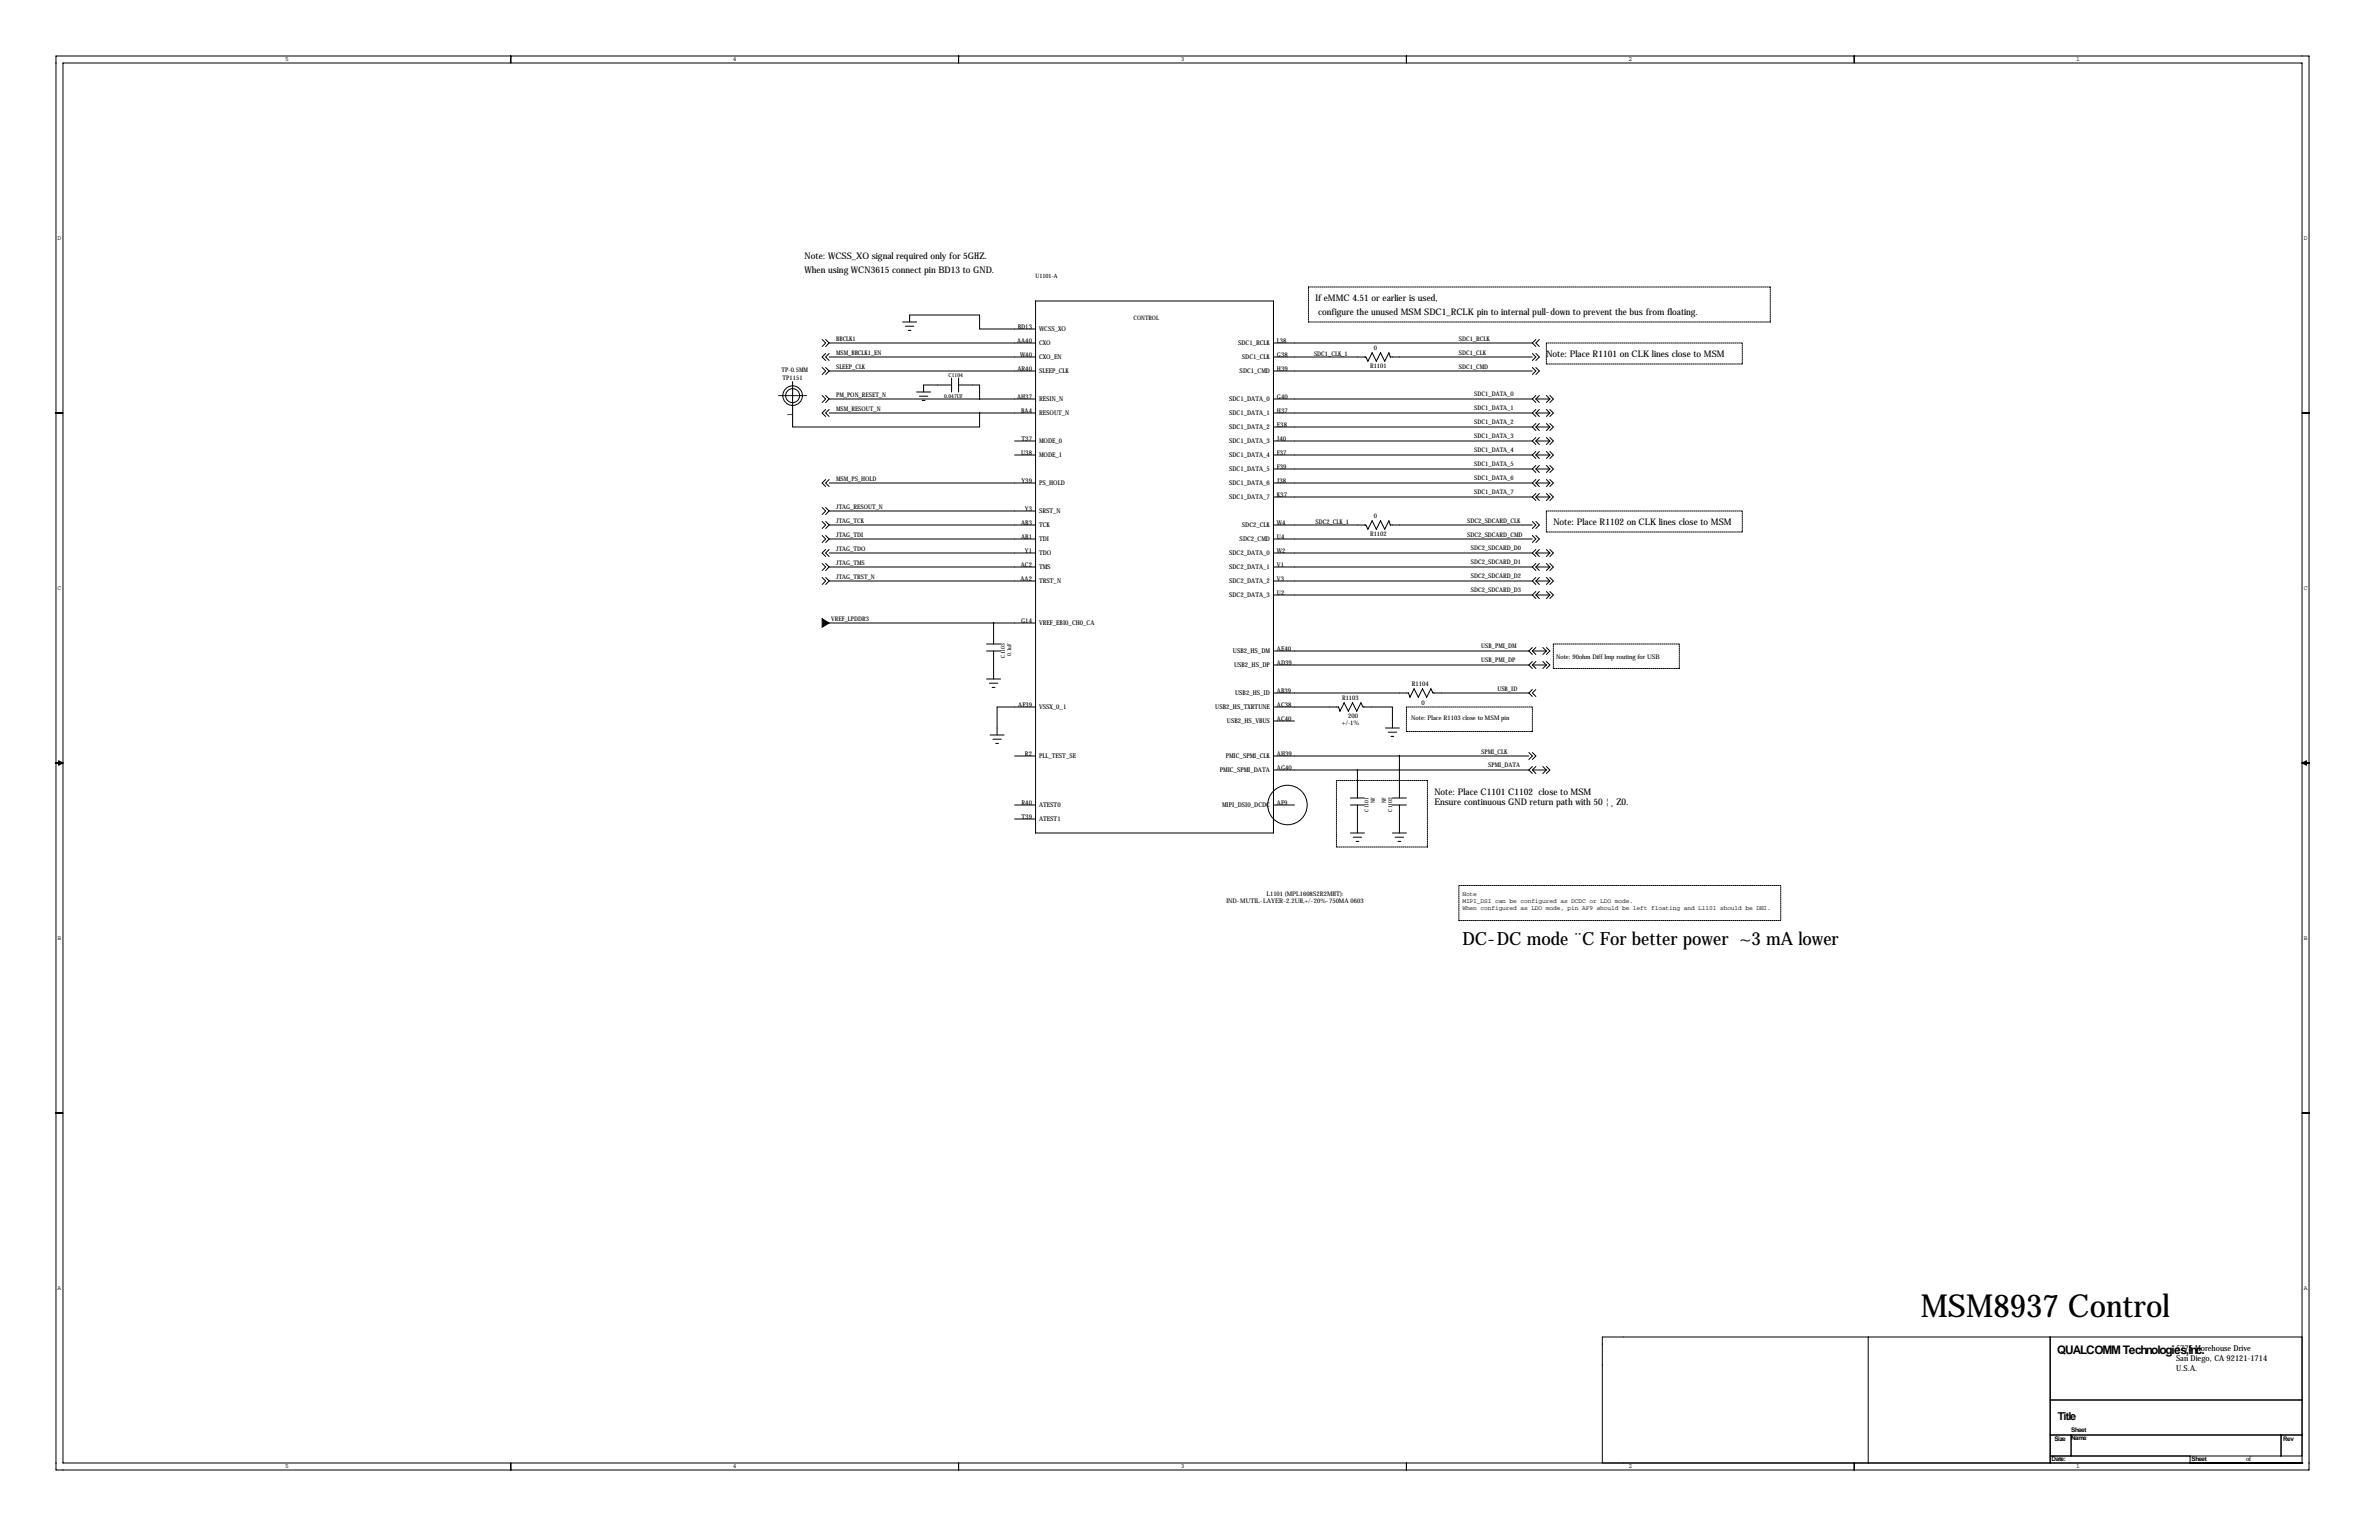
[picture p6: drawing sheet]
<svg xmlns="http://www.w3.org/2000/svg" width="864mm" height="559mm" viewBox="0 0 864 559" stroke-linecap="round" stroke-linejoin="round" font-family="sans-serif">
<defs><g id="words">
<text font-size="11.5" x="697.2" y="478">MSM8937 Control</text>
<text font-size="6.6" x="530.9" y="342.9">DC-DC mode ¨C For better power ~3 mA lower</text>
<text font-size="4.3" x="746.8" y="491.2">QUALCOMM Technologies,Inc.</text>
<text font-size="4" x="747" y="515.1">Title</text>
<g font-size="3.3">
<text x="292.1" y="94">Note: WCSS_XO signal required only for 5GHZ.</text>
<text x="292.1" y="99.1">When using WCN3615 connect pin BD13 to GND.</text>
<text x="477.5" y="109.2">If eMMC 4.51 or earlier is used,</text>
<text x="478.5" y="114.3">configure the unused MSM SDC1_RCLK pin to internal pull-down to prevent the bus from floating.</text>
<text x="561.3" y="129.5">Note: Place R1101 on CLK lines close to MSM</text>
<text x="563.9" y="190.5">Note: Place R1102 on CLK lines close to MSM</text>
<text x="520.7" y="288.5">Note: Place C1101 C1102 close to MSM</text>
<text x="520.7" y="292.1">Ensure continuous GND return path with 50 ¦¸ Z0.</text>
</g>
<g font-size="3">
<text x="789.9" y="490.1">5775 Morehouse Drive</text>
<text x="789.9" y="497.6">U.S.A.</text>
<text x="789.9" y="493.8">San Diego, CA 92121-1714</text>
</g>
<g font-size="2.4">
<text x="369.5" y="119.4">BD13</text>
<text x="369.2" y="124.5">AA40</text>
<text x="377.2" y="120.2">W</text>
<text x="377.2" y="125.3">CXO</text>
<text x="379.1" y="120.2">CSS_XO</text>
<text x="449.5" y="125.3">SDC1_RCLK</text>
<text x="463.5" y="124.5">L38</text>
<text x="370.3" y="129.5">W</text>
<text x="372.2" y="129.5">40</text>
<text x="377.2" y="130.4">CXO_EN</text>
<text x="450.8" y="130.4">SDC1_CLK</text>
<text x="463.5" y="129.5">G38</text>
<text x="369.4" y="134.6">AR40</text>
<text x="377.2" y="135.5">SLEEP_CLK</text>
<text x="450" y="135.5">SDC1_CMD</text>
<text x="463.5" y="134.6">H39</text>
<text x="369.2" y="144.8">AH37</text>
<text x="370.7" y="149.9">BA4</text>
<text x="377.2" y="145.6">RESIN_N</text>
<text x="446.2" y="145.6">SDC1_DATA_0</text>
<text x="463.5" y="144.8">G40</text>
<text x="463.5" y="149.9">H37</text>
<text x="377.2" y="150.7">RESOUT_N</text>
<text x="446.2" y="150.7">SDC1_DATA_1</text>
<text x="446.2" y="155.8">SDC1_DATA_2</text>
<text x="463.5" y="154.9">E38</text>
<text x="370.8" y="160">T37</text>
<text x="377.2" y="160.9">MODE_0</text>
<text x="446.2" y="160.9">SDC1_DATA_3</text>
<text x="463.5" y="160">J40</text>
<text x="370.7" y="165.1">U38</text>
<text x="377.2" y="165.9">MODE_1</text>
<text x="446.2" y="165.9">SDC1_DATA_4</text>
<text x="463.5" y="165.1">F37</text>
<text x="446.2" y="171">SDC1_DATA_5</text>
<text x="463.5" y="170.2">F39</text>
<text x="370.8" y="175.3">Y39</text>
<text x="377.2" y="176.1">PS_HOLD</text>
<text x="446.2" y="176.1">SDC1_DATA_6</text>
<text x="463.5" y="175.3">J38</text>
<text x="372.1" y="185.4">Y3</text>
<text x="446.2" y="181.2">SDC1_DATA_7</text>
<text x="463.5" y="180.3">K37</text>
<text x="370.7" y="190.5">AB3</text>
<text x="377.2" y="186.3">SRST_N</text>
<text x="377.2" y="191.3">TCK</text>
<text x="450.8" y="191.3">SDC2_CLK</text>
<text x="463.5" y="190.5">W</text>
<text x="465.5" y="190.5">4</text>
<text x="370.7" y="195.6">AB1</text>
<text x="377.2" y="196.4">TDI</text>
<text x="450" y="196.4">SDC2_CMD</text>
<text x="463.5" y="195.6">U4</text>
<text x="372.1" y="200.7">Y1</text>
<text x="377.2" y="201.5">TDO</text>
<text x="446.2" y="201.5">SDC2_DATA_0</text>
<text x="463.5" y="200.7">W</text>
<text x="465.5" y="200.7">2</text>
<text x="370.6" y="205.7">AC2</text>
<text x="377.2" y="206.6">TMS</text>
<text x="446.2" y="206.6">SDC2_DATA_1</text>
<text x="463.5" y="205.7">V1</text>
<text x="370.4" y="210.8">AA2</text>
<text x="377.2" y="211.7">TRST_N</text>
<text x="446.2" y="211.7">SDC2_DATA_2</text>
<text x="463.5" y="210.8">V3</text>
<text x="463.5" y="215.9">U2</text>
<text x="446.2" y="216.7">SDC2_DATA_3</text>
<text x="370.7" y="226.1">G14</text>
<text x="377.2" y="226.9">VREF_EBI0_CH0_CA</text>
<text x="447.6" y="237.1">USB2_HS_DM</text>
<text x="463.5" y="236.2">AE40</text>
<text x="448" y="242.1">USB2_HS_DP</text>
<text x="463.5" y="241.3">AD39</text>
<text x="463.5" y="251.5">AB39</text>
<text x="512.5" y="248.9">R1104</text>
<text x="369.6" y="256.5">AF39</text>
<text x="377.2" y="257.4">VSSX_0_1</text>
<text x="441.2" y="257.4">USB2_HS_TXRTUNE</text>
<text x="448.4" y="252.3">USB2_HS_ID</text>
<text x="463.5" y="256.5">AC38</text>
<text x="516" y="255.7">0</text>
<text x="445.4" y="262.5">USB2_HS_VBUS</text>
<text x="463.5" y="261.6">AC40</text>
<text x="372.1" y="274.3">R2</text>
<text x="377.2" y="275.2">PLL_TEST_SE</text>
<text x="445" y="275.2">PMIC_SPMI_CLK</text>
<text x="463.5" y="274.3">AH39</text>
<text x="442.8" y="280.2">PMIC_SPMI_DATA</text>
<text x="463.5" y="279.4">AG40</text>
<text x="370.8" y="292.1">R40</text>
<text x="377.2" y="292.9">ATEST0</text>
<text x="443.6" y="292.9">MIPI_DSI0_DCDC</text>
<text x="463.5" y="292.1">AF9</text>
<text x="370.8" y="297.2">T39</text>
<text x="377.2" y="298">ATEST1</text>
</g>
<g font-size="2.3">
<text x="103.5" y="22.2">5</text>
<text x="266" y="22.2">4</text>
<text x="428.6" y="22.2">3</text>
<text x="591.2" y="22.2">2</text>
<text x="753.7" y="22.2">1</text>
<text x="20.9" y="87">D</text>
<text x="836.3" y="87">D</text>
<text x="303.5" y="123.7">BBCLK1</text>
<text x="529.6" y="123.7">SDC1_RCLK</text>
<text x="303.5" y="128.8">MSM_BBCLK1_EN</text>
<text x="477" y="129.3">SDC1_CLK_1</text>
<text x="498.8" y="127">0</text>
<text x="529.6" y="128.8">SDC1_CLK</text>
<text x="283.7" y="135">TP-0.5MM</text>
<text x="284.1" y="137.7">TP1151</text>
<text x="303.5" y="133.9">SLEEP_CLK</text>
<text x="497.3" y="133.7">R1101</text>
<text x="529.6" y="133.9">SDC1_CMD</text>
<text x="535.2" y="143.8">SDC1_DATA_0</text>
<text x="303.5" y="144">PM_PON_RESET_N</text>
<text x="303.5" y="149.1">MSM_RESOUT_N</text>
<text x="535.2" y="148.8">SDC1_DATA_1</text>
<text x="287.5" y="150.8" transform="rotate(-90 287.5 150.8)">1</text>
<text x="535.2" y="153.9">SDC1_DATA_2</text>
<text x="535.2" y="159">SDC1_DATA_3</text>
<text x="535.2" y="164.1">SDC1_DATA_4</text>
<text x="535.2" y="169.2">SDC1_DATA_5</text>
<text x="303.5" y="174.5">MSM_PS_HOLD</text>
<text x="535.2" y="179.3">SDC1_DATA_7</text>
<text x="535.2" y="174.2">SDC1_DATA_6</text>
<text x="303.5" y="184.7">JTAG_RESOUT_N</text>
<text x="303.5" y="189.7">JTAG_TCK</text>
<text x="477.5" y="190.2">SDC2_CLK_1</text>
<text x="498.8" y="188">0</text>
<text x="532.6" y="189.7">SDC2_SDCARD_CLK</text>
<text x="303.5" y="194.8">JTAG_TDI</text>
<text x="497.3" y="194.7">R1102</text>
<text x="532.6" y="194.8">SDC2_SDCARD_CMD</text>
<text x="303.5" y="199.9">JTAG_TDO</text>
<text x="533.9" y="199.6">SDC2_SDCARD_D0</text>
<text x="303.5" y="205">JTAG_TMS</text>
<text x="533.9" y="204.7">SDC2_SDCARD_D1</text>
<text x="533.9" y="209.8">SDC2_SDCARD_D2</text>
<text x="20.9" y="214">C</text>
<text x="303.5" y="210.1">JTAG_TRST_N</text>
<text x="533.9" y="214.9">SDC2_SDCARD_D3</text>
<text x="836.3" y="214">C</text>
<text x="301.8" y="225.3">VREF_LPDDR3</text>
<text x="537.7" y="235.2">USB_PMI_DM</text>
<text x="564.9" y="239.3">Note: 90ohm Diff Imp routing for USB</text>
<text x="537.7" y="240.3">USB_PMI_DP</text>
<text x="543.6" y="250.7">USB_ID</text>
<text x="487.2" y="254">R1103</text>
<text x="487" y="263.2">+/-1%</text>
<text x="489.5" y="260.7">200</text>
<text x="512.3" y="261.1">Note: Place R1103 close to MSM pin</text>
<text x="537.7" y="273.6">SPMI_CLK</text>
<text x="540.3" y="278.4">SPMI_DATA</text>
<text x="445.2" y="327.6">IND-MUTIL-LAYER-2.2UH,+/-20%-750MA 0603</text>
<text x="459.7" y="325.1">L1101 (MPL1608S2R2MHT):</text>
<text x="530.9" y="325.1">Note</text>
<text x="530.9" y="327.7">MIPI_DSI can be configured as DCDC or LDO mode.</text>
<text x="530.9" y="330.2">When configured as LDO mode, pin AF9 should be left floating and L1101 should be DNI.</text>
<text x="20.9" y="341">B</text>
<text x="836.3" y="341">B</text>
<text x="20.9" y="468">A</text>
<text x="836.3" y="468">A</text>
<text x="751.8" y="519.6">Sheet</text>
<text x="745.7" y="522.7">Size</text>
<text x="751.8" y="522.5">Name</text>
<text x="828.8" y="523">Rev</text>
<text x="103.5" y="532.8">5</text>
<text x="266" y="532.8">4</text>
<text x="428.6" y="532.8">3</text>
<text x="591.2" y="532.8">2</text>
<text x="744.7" y="530.1">Date:</text>
<text x="753.7" y="532.8">1</text>
<text x="795.5" y="530.1">Sheet</text>
<text x="815.3" y="530.1">of</text>
</g>
<g font-size="2.2">
<text x="375.9" y="100.8">U1101-A</text>
<text x="411.5" y="116.1">CONTROL</text>
</g>
<g font-size="2">
<text x="344.4" y="136.9">C1104</text>
<text x="342.7" y="144.3">0.047UF</text>
<text x="364.7" y="238.6" transform="rotate(-90 364.7 238.6)">C1103</text>
<text x="367" y="237.9" transform="rotate(-90 367 237.9)">0.1uF</text>
<text x="499.1" y="291.4" transform="rotate(-90 499.1 291.4)">NF</text>
<text x="503" y="291.4" transform="rotate(-90 503 291.4)">NF</text>
<text x="496.8" y="294.5" transform="rotate(-90 496.8 294.5)">C1101</text>
<text x="505.3" y="294.5" transform="rotate(-90 505.3 294.5)">C1102</text>
</g>
</g></defs>
<g fill="none" stroke="#000" stroke-width=".36" stroke-dasharray=".4 .4">
<path d="M475 116.8v-12.7M475 104.1h167.6M642.6 104.1v12.7M642.6 116.8h-167.6M561.3 132.1v-7.6M561.3 124.5h71.2M632.5 124.5v7.6M632.5 132.1h-71.2M561.3 193v-7.6M561.3 185.4h71.2M632.5 185.4v7.6M632.5 193h-71.2"/>
<path d="M563.9 233.7h45.7M609.6 233.7v8.9M510.5 256.5h45.8M556.3 256.5v8.9M563.9 242.6v-8.9M609.6 242.6h-45.7M510.5 265.4v-8.9M556.3 265.4h-45.8M485.1 283.2h33.1M518.2 283.2v24.1M485.1 307.3v-24.1M518.2 307.3h-33.1"/>
<path d="M529.6 334v-12.7M529.6 321.3h116.8M646.4 321.3v12.7M646.4 334h-116.8"/>
</g>
<g fill="none" stroke="#000" stroke-width=".36">
<path d="M20.3 20.3h817.9v513.1h-817.9zM22.9 22.9h812.8v508h-812.8zM185.4 20.3v2.6M348 20.3v2.6M510.5 20.3v2.6M673.1 20.3v2.6M327.7 116.8h5M328.7 118.4h3M329.7 119.9h1M330.2 116.8v-2.5h25.4v5.1h20.3M375.9 109.2h86.4v193.1h-86.4zM287.7 138.5v16.4h67.9v-5"/>
<path d="M298.4 123.2l1.3 1.3-1.3 1.2M298.4 133.3l1.3 1.3-1.3 1.3M299.7 123.2l1.3 1.3M299.7 133.3l1.3 1.3M299.7 128.3l-1.3 1.2 1.3 1.3M301 129.5h74.9M301 124.5h74.9M301 134.6h74.9M301 124.5l-1.3 1.2M301 134.6l-1.3 1.3M301 128.3l-1.3 1.2 1.3 1.3M345.4 137.2v5"/>
<path d="M345.4 139.7h-10.1v2.5M348 139.7h7.6v5.1M348 137.2v5M462.3 129.5h33.5l.8 1.6 1.5-3.1 1.5 3.1 1.5-3.1 1.6 3.1 1.5-3.1 .5 1.5h51.6M462.3 124.5h94M462.3 134.6h94M556.3 128.3l1.2 1.2-1.2 1.3M556.3 133.3l1.2 1.3-1.2 1.3M556.3 124.5l1.2 1.2M557.5 128.3l1.3 1.2-1.3 1.3M557.5 133.3l1.3 1.3-1.3 1.3M557.5 123.2l-1.2 1.3"/>
<path d="M558.8 123.2l-1.3 1.3 1.3 1.2M20.3 149.9h2.6M282.7 143.6h10.1M298.4 143.5l1.3 1.3-1.3 1.3M299.7 143.5l1.3 1.3M299.7 148.6l-1.3 1.3 1.3 1.2M301 149.9h74.9M301 144.8h74.9M301 144.8l-1.3 1.3M301 148.6l-1.3 1.3 1.3 1.2M332.7 142.2h5.1M333.8 143.8h3"/>
<path d="M334.8 145.3h1M462.3 149.9h94M462.3 144.8h94M462.3 154.9h94M556.3 149.9l1.2 1.2M556.3 154.9l1.2 1.3M556.3 144.8l1.2 1.3M557.5 149.9h5.1M557.5 144.8h5.1M557.5 154.9h5.1M557.5 148.6l-1.2 1.3M557.5 149.9l1.3 1.2"/>
<path d="M557.5 144.8l1.3 1.3M557.5 153.7l-1.2 1.2M557.5 154.9l1.3 1.3M557.5 158.8l-1.2 1.2M557.5 143.5l-1.2 1.3M558.8 148.6l-1.3 1.3M558.8 153.7l-1.3 1.2M558.8 158.8l-1.3 1.2M558.8 143.5l-1.3 1.3M561.3 153.7l1.3 1.2M561.3 148.6l1.3 1.3M561.3 158.8l1.3 1.2"/>
<path d="M561.3 143.5l1.3 1.3M562.6 144.8l-1.3 1.3M562.6 148.6l1.3 1.3-1.3 1.2M562.6 149.9l-1.3 1.2M562.6 153.7l1.3 1.2-1.3 1.3M562.6 154.9l-1.3 1.3M562.6 158.8l1.3 1.2-1.3 1.3M562.6 143.5l1.3 1.3-1.3 1.3M835.7 149.9h2.5M299.7 174l-1.3 1.3 1.3 1.2M301 175.3h74.9M301 174l-1.3 1.3 1.3 1.2"/>
<path d="M368.3 160h7.6M368.3 165.1h7.6M462.3 160h94M462.3 165.1h94M462.3 175.3h94M462.3 170.2h94M556.3 165.1l1.2 1.3M556.3 160l1.2 1.3M556.3 170.2l1.2 1.2M556.3 175.3l1.2 1.2M557.5 160h5.1M557.5 165.1h5.1"/>
<path d="M557.5 175.3h5.1M557.5 170.2h5.1M557.5 163.8l-1.2 1.3M557.5 165.1l1.3 1.3M557.5 160l1.3 1.3M557.5 168.9l-1.2 1.3M557.5 170.2l1.3 1.2M557.5 179.1l-1.2 1.2M557.5 175.3l1.3 1.2M557.5 174l-1.2 1.3M558.8 163.8l-1.3 1.3M558.8 168.9l-1.3 1.3"/>
<path d="M558.8 174l-1.3 1.3M558.8 179.1l-1.3 1.2M561.3 168.9l1.3 1.3M561.3 163.8l1.3 1.3M561.3 174l1.3 1.3M561.3 179.1l1.3 1.2M562.6 160l-1.3 1.3M562.6 163.8l1.3 1.3-1.3 1.3M562.6 165.1l-1.3 1.3M562.6 168.9l1.3 1.3-1.3 1.2M562.6 170.2l-1.3 1.2M562.6 175.3l-1.3 1.2"/>
<path d="M562.6 179.1l1.3 1.2-1.3 1.3M562.6 174l1.3 1.3-1.3 1.2M298.4 184.1l1.3 1.3-1.3 1.3M298.4 189.2l1.3 1.3-1.3 1.3M298.4 194.3l1.3 1.3-1.3 1.2M299.7 184.1l1.3 1.3M299.7 189.2l1.3 1.3M299.7 194.3l1.3 1.3M299.7 199.4l-1.3 1.3 1.3 1.2M301 185.4h74.9M301 190.5h74.9M301 195.6h74.9"/>
<path d="M301 185.4l-1.3 1.3M301 190.5l-1.3 1.3M301 195.6l-1.3 1.2M301 199.4l-1.3 1.3 1.3 1.2M462.3 190.5h33.5l.8 1.5 1.5-3 1.5 3 1.5-3 1.6 3 1.5-3 .5 1.5h51.6M462.3 195.6h94M462.3 180.3h94M556.3 194.3l1.2 1.3-1.2 1.2M556.3 189.2l1.2 1.3-1.2 1.3M556.3 180.3l1.2 1.3M557.5 180.3h5.1M557.5 199.4l-1.2 1.3"/>
<path d="M557.5 194.3l1.3 1.3-1.3 1.2M557.5 189.2l1.3 1.3-1.3 1.3M557.5 180.3l1.3 1.3M558.8 199.4l-1.3 1.3M561.3 199.4l1.3 1.3M562.6 199.4l1.3 1.3-1.3 1.2M562.6 180.3l-1.3 1.3M298.4 204.5l1.3 1.2-1.3 1.3M298.4 209.6l1.3 1.2-1.3 1.3M299.7 204.5l1.3 1.2M299.7 209.6l1.3 1.2M301 200.7h74.9"/>
<path d="M301 205.7h74.9M301 210.8h74.9M301 205.7l-1.3 1.3M301 210.8l-1.3 1.3M462.3 200.7h94M462.3 205.7h94M462.3 210.8h94M462.3 215.9h94M556.3 215.9l1.2 1.3M556.3 200.7l1.2 1.2M556.3 205.7l1.2 1.3M556.3 210.8l1.2 1.3"/>
<path d="M557.5 200.7h5.1M557.5 205.7h5.1M557.5 210.8h5.1M557.5 215.9h5.1M557.5 214.6l-1.2 1.3M557.5 215.9l1.3 1.3M557.5 210.8l1.3 1.3M557.5 200.7l1.3 1.2M557.5 204.5l-1.2 1.2M557.5 205.7l1.3 1.3M557.5 209.6l-1.2 1.2M558.8 214.6l-1.3 1.3"/>
<path d="M558.8 204.5l-1.3 1.2M558.8 209.6l-1.3 1.2M561.3 214.6l1.3 1.3M561.3 204.5l1.3 1.2M561.3 209.6l1.3 1.2M562.6 210.8l-1.3 1.3M562.6 214.6l1.3 1.3-1.3 1.3M562.6 215.9l-1.3 1.3M562.6 200.7l-1.3 1.2M562.6 204.5l1.3 1.2-1.3 1.3M562.6 205.7l-1.3 1.3M562.6 209.6l1.3 1.2-1.3 1.3"/>
<path d="M301 226.1h74.9M358.1 233.7h5.1M358.1 236.2h5.1M360.7 226.1v7.6M360.7 236.2v10.2M462.3 236.2h92.7M555 236.2l1.3 1.3M556.3 236.2h5M556.3 236.2l1.2 1.3M556.3 234.9l-1.3 1.3M557.5 234.9l-1.2 1.3M560.1 234.9l1.2 1.3"/>
<path d="M561.3 236.2l-1.2 1.3M561.3 234.9l1.3 1.3-1.3 1.3M358.1 246.4h5.1M359.2 247.9h3M360.2 249.4h1M375.9 256.5h-14v10.2M462.3 256.5h23.6l.5 1.6 1.5-3.1 1.6 3.1 1.5-3.1 1.5 3.1 1.5-3.1 .8 1.5h10.7v7.7M462.3 241.3h92.7M462.3 251.5h49l.5 1.5 1.5-3.1 1.6 3.1 1.5-3.1 1.5 3.1 1.5-3.1 .8 1.6h34.8M555 241.3l1.3 1.3M555 251.5l1.3 1.2M556.3 241.3h5"/>
<path d="M556.3 240l-1.3 1.3M556.3 241.3l1.2 1.3M556.3 250.2l-1.3 1.3M557.5 240l-1.2 1.3M557.5 250.2l-1.2 1.3 1.2 1.2M560.1 240l1.2 1.3M561.3 240l1.3 1.3-1.3 1.3M561.3 241.3l-1.2 1.3M20.3 276.9h2.6M21.3 276.1l1.6 .8-1.6 .7zM359.4 266.7h5.1M360.4 268.2h3.1"/>
<path d="M361.4 269.7h1.1M368.3 274.3h7.6M462.3 274.3h92.7M462.3 261.6h7.6M462.3 279.4h92.7M492.8 279.4v10.2M502.9 264.2h5.1M503.9 265.7h3.1M505 267.2h1M508 274.3v15.3M555 279.4l1.3 1.3M555 273l1.3 1.3-1.3 1.3"/>
<path d="M556.3 279.4h5M556.3 278.1l-1.3 1.3M556.3 279.4l1.2 1.3M556.3 273l1.2 1.3-1.2 1.3M557.5 278.1l-1.2 1.3M560.1 278.1l1.2 1.3M561.3 278.1l1.3 1.3-1.3 1.3M561.3 279.4l-1.2 1.3M835.7 276.9h2.5M835.7 276.9l1.5-.8v1.5zM368.3 292.1h7.6M368.3 297.2h7.6"/>
<path d="M462.3 292.1h7.6M490.2 289.6h5.1M490.2 292.1h5.1M492.8 292.1v10.2M505.5 289.6h5M505.5 292.1h5M508 292.1v10.2M490.2 302.3h5.1M491.2 303.8h3.1M492.3 305.3h1M505.5 302.3h5M506.5 303.8h3"/>
<path d="M507.5 305.3h1M20.3 403.9h2.6M835.7 403.9h2.5M678.2 485.1v45.8M744.2 485.1v45.8M835.7 485.1h-254v45.8M744.2 508h91.5M185.4 530.9v2.5M348 530.9v2.5M510.5 530.9v2.5M673.1 530.9v2.5M744.2 520.7h91.5"/>
<path d="M744.2 528.3h91.5M751.8 520.7v7.6M795 530.9h.1M795 528.3v2.6M828 520.7v7.6M835.7 530.9h.1"/>
<circle cx="287.7" cy="143.6" r="3.6"/>
<circle cx="287.7" cy="143.6" r="2.54"/>
<circle cx="467.4" cy="292.1" r="7.2"/>
</g>
<path d="M298.4 224.5l2.6 1.6-2.6 1.5z" fill="#000" stroke="#000" stroke-width=".36"/>
<path d="M492.7 279.4a.05 .05 0 0 0 .1 0 .05 .05 0 0 0-.1 0z" fill="#000" stroke="#000" stroke-width=".51"/>
<use href="#words"/>
</svg>
